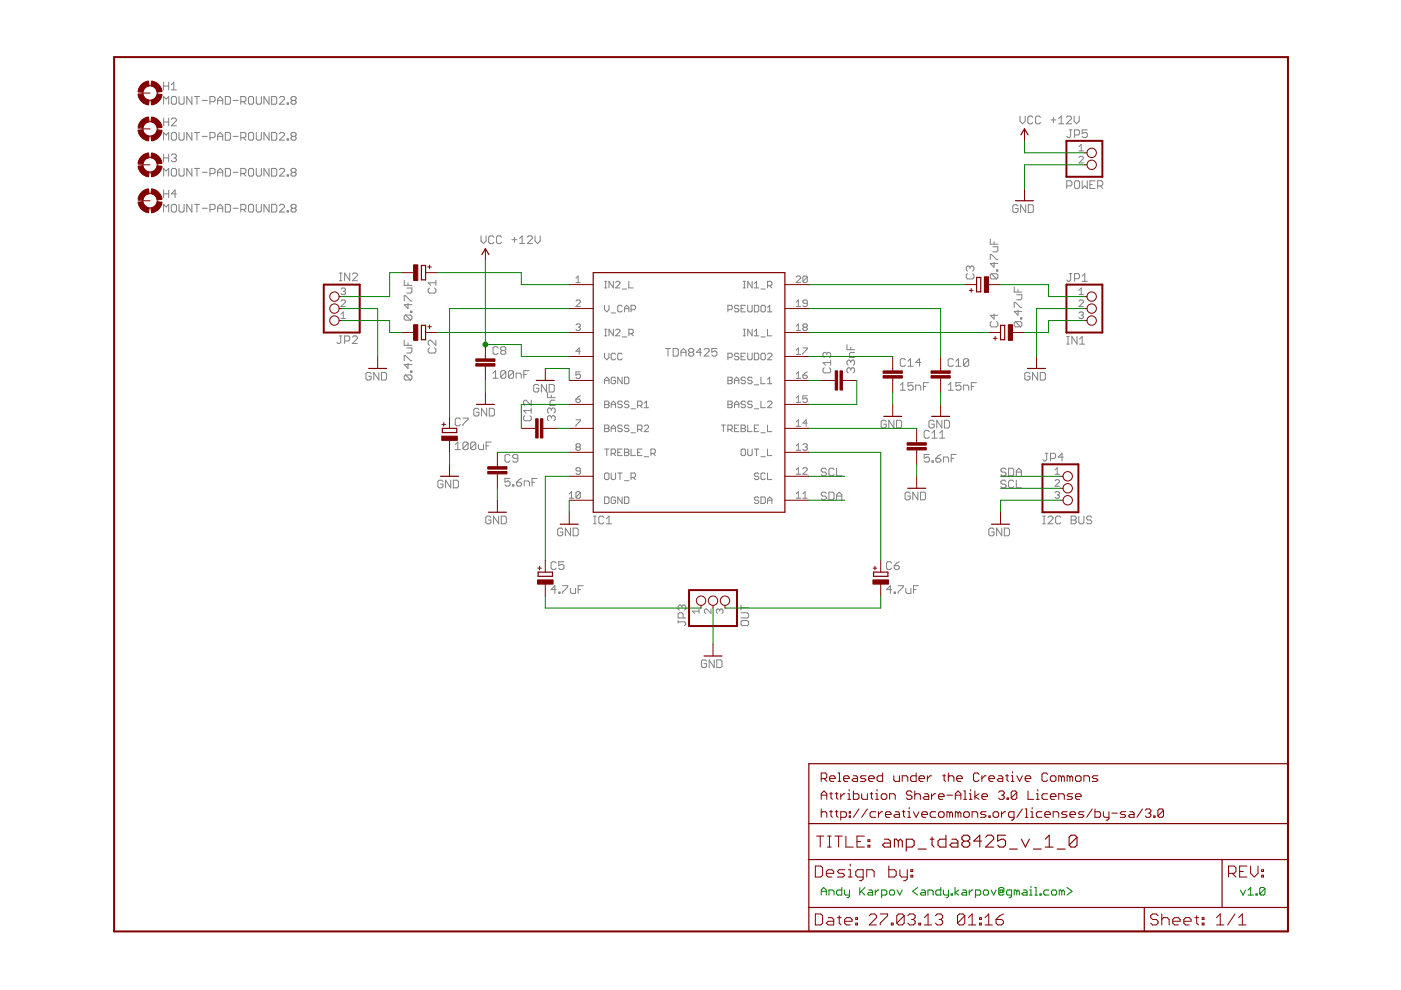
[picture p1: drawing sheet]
<svg xmlns="http://www.w3.org/2000/svg" width="297mm" height="210mm" viewBox="0 0 297 210" stroke-linecap="round" stroke-linejoin="round" font-family="sans-serif">
<g fill="none" stroke="#808080" stroke-width=".21">
<path d="M34.7 17.4v1.6M34.7 18.2h1.1M35.8 17.4v1.6M36.3 18l.6-.6v1.6M36.3 19h1.1M34.7 22.1v-1.6l.5 .5 .6-.5v1.6M34.7 25v1.7M34.7 29.7v-1.6l.5 .5 .6-.5v1.6M34.7 32.7v1.6M34.7 37.3v-1.6l.5 .6 .6-.6v1.6M34.7 25.9h1.1M34.7 33.5h1.1"/>
<path d="M35.8 25v1.7M35.8 32.7v1.6M36.3 36l.3-.3h.5l.3 .3v1.1l-.3 .2h-.5l-.3-.2zM36.3 25.3l.3-.3h.5l.3 .3v.3l-1.1 1.1h1.1M36.3 32.9l.3-.2h.5l.3 .2v.3l-.3 .3M36.6 20.5h.5l.3 .2v1.1l-.3 .3h-.5l-.3-.3v-1.1zM36.6 28.1h.5l.3 .3v1l-.3 .3h-.5l-.3-.3v-1zM36.9 33.5h.2M37.1 33.5l.3 .3v.2l-.3 .3h-.5l-.3-.3M38 20.5v1.3l.2 .3h.6l.2-.3v-1.3M38 28.1v1.3l.2 .3h.6l.2-.3v-1.3M38 35.7v1.4l.2 .2h.6l.2-.2v-1.4"/>
<path d="M40.7 20.5v1.6l-1.1-1.6v1.6M40.7 28.1v1.6l-1.1-1.6v1.6M40.7 35.7v1.6l-1.1-1.6v1.6M41.2 20.5h1.1M41.2 28.1h1.1M41.2 35.7h1.1M41.8 20.5v1.6M41.8 28.1v1.6M41.8 35.7v1.6M42.9 21.3h1M42.9 28.9h1M42.9 36.5h1"/>
<path d="M44.5 21.6h.8l.3-.3v-.6l-.3-.2h-.8v1.6M44.5 29.2h.8l.3-.3v-.5l-.3-.3h-.8v1.6M44.5 36.8h.8l.3-.3v-.5l-.3-.3h-.8v1.6M46.1 21.3h1.1M46.1 22.1v-1.1l.6-.5 .5 .5v1.1M46.1 29.7v-1.1l.6-.5 .5 .5v1.1M46.1 37.3v-1l.6-.6 .5 .6v1M46.1 28.9h1.1M46.1 36.5h1.1M47.8 20.5h.8l.3 .2v1.1l-.3 .3h-.8zM47.8 28.1h.8l.3 .3v1l-.3 .3h-.8zM47.8 35.7h.8l.3 .3v1.1l-.3 .2h-.8z"/>
<path d="M49.4 21.3h1.1M49.4 28.9h1.1M49.4 36.5h1.1M51.1 21.6h.8l.2-.3v-.6l-.2-.2h-.8v1.6M51.1 36.8h.8l.2-.3v-.5l-.2-.3h-.8v1.6M51.1 29.2h.8l.2-.3v-.5l-.2-.3h-.8v1.6M51.6 21.6l.5 .5M51.6 29.2l.5 .5M51.6 36.8l.5 .5M52.7 20.7l.3-.2h.5l.3 .2v1.1l-.3 .3h-.5l-.3-.3zM52.7 36l.3-.3h.5l.3 .3v1.1l-.3 .2h-.5l-.3-.2zM53 28.1h.5l.3 .3v1l-.3 .3h-.5l-.3-.3v-1z"/>
<path d="M54.3 20.5v1.3l.3 .3h.5l.3-.3v-1.3M54.3 28.1v1.3l.3 .3h.5l.3-.3v-1.3M54.3 35.7v1.4l.3 .2h.5l.3-.2v-1.4M57 20.5v1.6l-1-1.6v1.6M57 28.1v1.6l-1-1.6v1.6M57 35.7v1.6l-1-1.6v1.6M57.6 20.5h.8l.3 .2v1.1l-.3 .3h-.8zM57.6 28.1h.8l.3 .3v1l-.3 .3h-.8zM57.6 35.7h.8l.3 .3v1.1l-.3 .2h-.8zM59.2 20.7l.3-.2h.5l.3 .2v.3l-1.1 1.1h1.1M59.2 28.4l.3-.3h.5l.3 .3v.2l-1.1 1.1h1.1M59.2 36l.3-.3h.5l.3 .3v.3l-1.1 1h1.1"/>
<path d="M60.9 21.8h.3v.3h-.3zM60.9 29.4h.3v.3h-.3zM60.9 37.1h.3v.2h-.3zM62 21.3l-.3-.3v-.3l.3-.2h.5l.3 .2v.3l-.3 .3M62 21.3l-.3 .3v.2l.3 .3h.5l.3-.3v-.2l-.3-.3M62 21.3h.5M62 28.9l-.3-.3v-.2l.3-.3h.5l.3 .3v.2l-.3 .3M62 28.9l-.3 .3v.2l.3 .3h.5l.3-.3v-.2l-.3-.3M62 36.5l-.3-.2v-.3l.3-.3h.5l.3 .3v.3l-.3 .2M62 36.5l-.3 .3v.3l.3 .2h.5l.3-.2v-.3l-.3-.3M62 28.9h.5M62 36.5h.5"/>
<path d="M216.3 24.6v1.1l.5 .5 .6-.5v-1.1M219 24.9l-.3-.3h-.5l-.3 .3v1.1l.3 .2h.5l.3-.2M220.6 24.9l-.3-.3h-.5l-.3 .3v1.1l.3 .2h.5l.3-.2M222.8 25.4h1.1M223.4 24.9v1.1M224.5 26.2h1M224.5 25.2l.5-.6v1.6M226.1 24.9l.3-.3h.5l.3 .3v.3l-1.1 1h1.1M226.2 39.4h.8l.3-.3v-.5l-.3-.3h-.8v1.7M226.7 27.5h.6M227 27.5v1.4l-.3 .3h-.3l-.2-.3M227.7 24.6v1.1l.6 .5 .5-.5v-1.1"/>
<path d="M227.8 28.6h.8l.3-.3v-.5l-.3-.3h-.8v1.7M228.1 38.3h.5l.3 .3v1.1l-.3 .3h-.5l-.3-.3v-1.1zM228.8 33.4l.2-.3h.5l.2 .3v.2l-.9 .9h.9M228.8 31.1l.4-.5v1.4M228.8 32h.9M229.4 38.3v1.7l.6-.6 .5 .6v-1.7M230.5 27.5h-1.1v.8l.6-.2h.3l.2 .2v.6l-.2 .3h-.6l-.3-.3M231.1 39.1h.5M232.2 38.3h-1.1v1.7h1.1M232.7 39.4h.8l.3-.3v-.5l-.3-.3h-.8v1.7M233.3 39.4l.5 .6M34.7 40.3v1.6"/>
<path d="M34.7 45v-1.7l.5 .6 .6-.6v1.7M34.7 41.1h1.1M35.8 40.3v1.6M36.6 43.3h.5l.3 .3v1.1l-.3 .3h-.5l-.3-.3v-1.1zM37.4 41.1h-1.1l.8-.8v1.6M38 43.3v1.4l.2 .3h.6l.2-.3v-1.4M40.7 43.3v1.7l-1.1-1.7v1.7M41.2 43.3h1.1M41.8 43.3v1.7M42.9 44.2h1M44.5 44.4h.8l.3-.2v-.6l-.3-.3h-.8v1.7M46.1 45v-1.1l.6-.6 .5 .6v1.1"/>
<path d="M46.1 44.2h1.1M47.8 43.3h.8l.3 .3v1.1l-.3 .3h-.8zM49.4 44.2h1.1M51.1 44.4h.8l.2-.2v-.6l-.2-.3h-.8v1.7M51.6 44.4l.5 .6M53 43.3h.5l.3 .3v1.1l-.3 .3h-.5l-.3-.3v-1.1zM54.3 43.3v1.4l.3 .3h.5l.3-.3v-1.4M57 43.3v1.7l-1-1.7v1.7M57.6 43.3h.8l.3 .3v1.1l-.3 .3h-.8zM59.2 43.6l.3-.3h.5l.3 .3v.3l-1.1 1.1h1.1M60.9 44.7h.3v.3h-.3zM62 44.2l-.3-.3v-.3l.3-.3h.5l.3 .3v.3l-.3 .3"/>
<path d="M62 44.2l-.3 .2v.3l.3 .3h.5l.3-.3v-.3l-.3-.2M62 44.2h.5M72 59.5h.5M72 57.9h.5M72.2 57.9v1.6M74.1 57.9v1.6l-1-1.6v1.6M74.7 58.2l.3-.3h.5l.3 .3v.2l-1.1 1.1h1.1M85.7 59.4v1.1h1.6M86.5 60v.5M92.4 60h-1.6l.5 .5M92.4 59.4v1.1M102 50v1.1l.5 .5 .6-.5v-1.1"/>
<path d="M104.7 50.3l-.3-.3h-.5l-.3 .3v1.1l.3 .2h.5l.3-.2M106.3 50.3l-.2-.3h-.6l-.2 .3v1.1l.2 .2h.6l.2-.2M108.5 50.8h1.1M109.1 50.3v1.1M110.2 51.6h1.1M110.2 50.5l.5-.5v1.6M111.8 50.3l.3-.3h.5l.3 .3v.2l-1.1 1.1h1.1M113.4 50v1.1l.6 .5 .5-.5v-1.1M122.1 59l.5-.5v1.4M122.1 59.9h.9M128.2 59.6h.5M128.4 59.6v1.4"/>
<path d="M130 59.6v1.4l-.9-1.4v1.4M130.5 59.9l.2-.3h.5l.2 .3v.2l-.9 .9h.9M133.3 59.6v1.4h1M157.6 59.6h.5M157.8 59.6v1.4M159.5 59.6v1.4l-1-1.4v1.4M168.8 58.8l.2-.3h.5l.3 .3v.2l-1 .9h1M171.2 58.8v.9l-.3 .2h-.4l-.3-.2M171.2 58.8l-.3-.3h-.4l-.3 .3v.9M171.2 58.8l-1 .9M205.1 58l-.2 .3v.6l.2 .2h1.1l.3-.2v-.6l-.3-.3M205.7 56.7l.3-.3h.2l.3 .3v.5l-.3 .3"/>
<path d="M205.7 56.7l-.3-.3h-.3l-.2 .3v.5l.2 .3M205.7 56.7v.3M210 50.7v1.1h1.6M210 55v-1h.2l1.1 1h.3M210.2 58l-.2 .3v.6l.2 .2h1.1M210.2 58h1.1l.3 .3v.6l-.3 .2M210.2 58l1.1 1.1M210.5 52.3h1.1v.8l-.3 .3h-.8M210.8 55.6v1.1l-.8-.8h1.6M210.8 51.2v.6M211.3 57.2h.3v.3h-.3zM215.8 43.7l-.2-.3h-.6l-.3 .3v1.1l.3 .2h.6l.2-.2v-.6h-.5"/>
<path d="M217.5 43.4v1.6l-1.1-1.6v1.6M218 43.4h.8l.3 .3v1.1l-.3 .2h-.8zM226.7 58h.6M227 58v1.4l-.3 .2h-.3l-.2-.2M227.8 59.1h.8l.3-.3v-.5l-.3-.3h-.8v1.6M229.4 59.6h1.1M229.4 58.5l.6-.5v1.6M72 71.2h.5M72.2 71.2v1.4l-.2 .2h-.3l-.3-.2M72.3 61.3l.2-.2h.5l.2 .2-.2 .5M72.3 63.8l.2-.2h.5l.2 .2v.3l-.9 .9h.9M72.3 67.5h.9"/>
<path d="M72.3 66.6l.5-.5v1.4M72.8 61.8h.2M73 61.8l.2 .2-.2 .5h-.5l-.2-.3M73.1 72.3h.8l.2-.3v-.5l-.2-.3h-.8v1.6M74.7 71.5l.3-.3h.5l.3 .3v.3l-1.1 1h1.1M78.7 79.2l-.3-.2h-.5l-.3 .2v1.1l.3 .3h.5l.3-.3v-.5h-.6M80.3 79v1.6l-1.1-1.6v1.6M80.9 79h.8l.3 .2v1.1l-.3 .3h-.8zM85.7 63.8v-1.1h.3l1.1 1.1h.2M85.7 72.1v1.1h1.6M85.7 76.5v-1.1h.3l1.1 1.1h.2M86 66.8l-.3 .3v.5l.3 .3h1.1"/>
<path d="M86 79.5l-.3 .3v.5l.3 .3h1.1M86 66.8h1.1l.2 .3v.5l-.2 .3M86 79.5h1.1l.2 .3v.5l-.2 .3M86 66.8l1.1 1.1M86 79.5l1.1 1.1M86.3 61.1h1v.8l-.2 .2h-.8M86.3 73.8h1v.8l-.2 .2h-.8M86.5 64.3v1.1l-.8-.8h1.6M86.5 72.7v.5M86.5 77v1.1l-.8-.8h1.6M87.1 66h.2v.3h-.2zM87.1 78.7h.2v.2h-.2z"/>
<path d="M91.1 61.1l-.3 .2v.6l.3 .2h1l.3-.2v-.6l-.3-.2M91.1 73.8l-.3 .2v.6l.3 .2h1l.3-.2v-.6l-.3-.2M92.4 72.1v1.1l-1.1-1.1h-.2l-.3 .3v.5l.3 .3M104.5 79.1l.6-.5v1.6M105.6 73.8l-.3-.3h-.5l-.3 .3v1.1l.3 .2h.5l.3-.2M106.4 74.3l-.2-.3v-.2l.2-.3h.6l.3 .3v.2l-.3 .3M106.4 74.3l-.2 .3v.3l.2 .2h.6l.3-.2v-.3l-.3-.3M106.4 74.3h.6M107.3 78.8v1.1l-.3 .3h-.6l-.2-.3M107.3 78.8l-.3-.2h-.6l-.2 .2v1.1M107.3 78.8l-1.1 1.1M108.9 78.8v1.1l-.3 .3h-.5l-.3-.3"/>
<path d="M108.9 78.8l-.3-.2h-.5l-.3 .2v1.1M108.9 78.8l-1.1 1.1M111.1 79.4h.5M112.2 78.6h-1.1v1.6M122.1 63.8l.2-.2h.5l.2 .2v.3l-.9 .9h.9M122.1 68.9l.2-.2h.5l.2 .2-.2 .5M122.6 69.4h.2M122.8 69.4l.2 .2-.2 .5h-.5l-.2-.3M123 78.8h-.9v.7l.7-.2 .2 .2v.5l-.2 .2h-.5l-.2-.2M123 74.5h-.9l.7-.7v1.4M128.2 64.7v1l.5 .4 .4-.4v-1M128.2 74.9v.9l.5 .5 .4-.5v-.9"/>
<path d="M128.2 61h.5M128.2 71.2h.5M128.2 69.8h.5M128.4 69.8v1.4M129.6 66.4h.9M130 69.8v1.4l-.9-1.4v1.4M130.5 70l.2-.2h.5l.2 .2v.3l-.9 .9h.9M130.5 75.1l-.2-.2h-.5l-.2 .2v1l.2 .2h.5l.2-.2M131.9 65l-.2-.3h-.5l-.2 .3v.9l.2 .2h.5l.2-.2M131.9 75.1l-.2-.2h-.5l-.2 .2v1l.2 .2h.5l.2-.2M131.9 80v1.4l-.9-1.4v1.4M131.9 61.3h1"/>
<path d="M131.9 71.4h1M132.4 66.1v-.9l.5-.5 .4 .5v.9M132.4 80h.7l.2 .2v.9l-.2 .3h-.7zM132.4 65.4h.9M133.3 70.7h.7l.3-.2v-.5l-.3-.2h-.7v1.4M133.8 65.7h.7l.2-.3v-.4l-.2-.3h-.7v1.4M133.8 70.7l.5 .5M141.1 73.9h1.1M141.6 73.9v1.6M142.7 73.9h.9l.2 .2v1.1l-.2 .3h-.9zM144.4 75.5v-1.1l.5-.5 .6 .5v1.1M144.4 74.7h1.1"/>
<path d="M146.3 74.7l-.3-.3v-.3l.3-.2h.5l.3 .2v.3l-.3 .3M146.3 74.7l-.3 .3v.2l.3 .3h.5l.3-.3v-.2l-.3-.3M146.3 74.7h.5M148.7 74.7h-1.1l.9-.8v1.6M149.3 74.1l.2-.2h.6l.3 .2v.3l-1.1 1.1h1.1M152 73.9h-1.1v.8l.5-.3h.3l.3 .3v.5l-.3 .3h-.5l-.3-.3M154.3 75.8h.7l.3-.2v-.5l-.3-.2h-.7v1.4M154.3 65.7h.7l.3-.3v-.4l-.3-.3h-.7v1.4M154.3 80h.7l.3 .2-.3 .5 .3 .4-.3 .3h-.7zM156.7 65l-.3-.3h-.4l-.3 .5 .3 .2h.4l.3 .5-.3 .2h-.4l-.3-.2M156.7 75.1l-.3-.2h-.4l-.3 .5 .3 .2h.4l.3 .5-.3 .2h-.4l-.3-.2M157.1 65.4h.5"/>
<path d="M157.1 75.6h.5M157.6 61h.5M157.6 71.2h.5M157.6 69.8h.5M157.8 69.8v1.4M158.1 64.7h-1v1.4h1M158.1 74.9h-1v1.4h1M158.5 64.7v1.2l.3 .2h.4l.3-.2v-1.2M158.5 74.9v1.2l.3 .2h.4l.3-.2v-1.2M159.5 69.8v1.4l-1-1.4v1.4M159.9 61h1M159.9 64.7h.7l.3 .3v.9l-.3 .2h-.7z"/>
<path d="M159.9 71.2h1M159.9 74.9h.7l.3 .2v1l-.3 .2h-.7zM159.9 60.1l.5-.5v1.4M159.9 70.3l.5-.5v1.4M161.3 61.3h1M161.3 71.4h1M161.3 80v1.4h1M161.6 64.7h.4l.3 .3v.9l-.3 .2h-.4l-.3-.2v-.9zM161.6 74.9h.4l.3 .2v1l-.3 .2h-.4l-.3-.2v-1zM162.7 60.6h.7l.3-.3v-.4l-.3-.3h-.7v1.4M162.7 66.1h1M162.7 69.8v1.4h1"/>
<path d="M162.7 75.1l.3-.2h.4l.3 .2v.3l-1 .9h1M162.7 65.2l.5-.5v1.4M163.2 60.6l.5 .4M168.8 65h1M168.8 70.1h1M168.8 64.1l.5-.5v1.4M168.8 69.2l.5-.5v1.4M168.8 74.2l.5-.4v1.4M168.8 79.3l.5-.5v1.4M168.8 75.2h1M170.2 73.8h1v.2l-1 .9v.3M170.2 79.5h.7l.3 .5-.3 .2h-.4l-.3-.2z"/>
<path d="M170.5 69.4l-.3-.2 .3-.5h.4l.3 .2-.3 .5M170.5 69.4h.4M170.5 69.4l-.3 .2 .3 .5h.4l.3-.3-.3-.4M171.2 64.3h-.7l-.3-.2 .3-.5h.4l.3 .2v1l-.3 .2h-.4l-.3-.2M171.2 78.8l-1 .7M174.8 78l-.3 .3v.5l.3 .3h1.1l.2-.3v-.5l-.2-.3M175.3 75l-.3-.3h-.2l-.3 .3v.5l.3 .3M175.3 75l.3-.3h.3l.2 .3v.5l-.2 .3M175.3 75v.2M176.1 76.3v1.1M176.1 76.9h-1.6l.5 .5M179.6 73.1v1h1.6"/>
<path d="M180.4 78.3l-.3-.3h-.3l-.2 .3v.5l.2 .3M180.4 76.6l-.3-.3h-.3l-.2 .3v.6l.2 .2M180.4 78.3l.3-.3h.2l.3 .3v.5l-.3 .3M180.4 73.6v.5M180.4 76.6v.3M180.4 78.3v.2M180.4 76.6l.3-.3h.2l.3 .3v.6l-.3 .2M181.2 74.7h-.8l-.3 .3v.8h1.1M192 76.3l-.3-.2h-.6l-.2 .2v1.1l.2 .3h.6l.3-.3M192.5 77.7h1.1M192.5 76.6l.5-.5v1.6M195.2 76.9h-1.1l.9-.8v1.6"/>
<path d="M202.1 76.3l-.3-.2h-.5l-.3 .2v1.1l.3 .3h.5l.3-.3M202.7 77.7h1.1M202.7 76.6l.5-.5v1.6M205.4 76.3l-.3-.2h-.5l-.3 .2v1.1M205.4 76.3v1.1l-.3 .3h-.5l-.3-.3M205.4 76.3l-1.1 1.1M210.2 68.2l-.2 .3v.5l.2 .3h1.1l.3-.3v-.5l-.3-.3M210.8 66.6v1l-.8-.8h1.6M215 60.8v1.1h1.6M215 65.2v-1.1h.3l1.1 1.1h.2M215.3 68.2l-.3 .3v.5l.3 .3h1.1M215.3 68.2h1.1l.2 .3v.5l-.2 .3"/>
<path d="M215.3 68.2l1.1 1.1M215.6 62.5h1v.8l-.2 .3h-.8M215.8 65.7v1.1l-.8-.8h1.6M215.8 61.4v.5M216.4 67.4h.2v.2h-.2zM218.4 79.2l-.3-.2h-.5l-.3 .2v1.1l.3 .3h.5l.3-.3v-.5h-.6M220 79v1.6l-1.1-1.6v1.6M220.6 79h.8l.2 .2v1.1l-.2 .3h-.8zM226.2 73h.5M226.2 71.4h.5M226.4 71.4v1.6M228.3 71.4v1.6l-1-1.6v1.6"/>
<path d="M228.8 66.4l.2-.3h.5l.2 .3-.2 .4M228.8 63.8l.2-.2h.5l.2 .2v.3l-.9 .9h.9M228.8 61.5l.4-.4v1.4M228.8 62.5h.9M228.9 73h1.1M228.9 71.9l.5-.5v1.6M229.2 66.8h.3M229.5 66.8l.2 .3-.2 .4h-.5l-.2-.2M96.5 94.3l.6-.6v1.6M96.5 95.3h1.1M97.6 88.9l-.3-.3h-.5l-.3 .3v1.1l.3 .3h.5l.3-.3M98.1 88.6h1.2v.3l-1.2 1.1v.3"/>
<path d="M99.3 94v1.1l-.3 .2h-.6l-.3-.2M99.3 94l-.3-.3h-.6l-.3 .3v1.1M99.3 94l-1.2 1.1M100.9 94v1.1l-.3 .2h-.5l-.3-.2M100.9 94l-.3-.3h-.5l-.3 .3v1.1M100.9 94l-1.1 1.1M101.4 94.3v.8l.3 .2h.8v-1M101.5 86.8l-.2-.2h-.6l-.2 .2v1.1l.2 .3h.6l.2-.3v-.5h-.5M103.1 94.5h.5M103.2 86.6v1.6l-1.1-1.6v1.6M103.7 86.6h.8l.3 .2v1.1l-.3 .3h-.8zM104.2 93.7h-1.1v1.6"/>
<path d="M104.5 80.2h1.1M108.1 96.6l-.2-.2h-.6l-.2 .2v1.1l.2 .3h.6l.2-.3M109.4 80.2v-1.1h.9l.2 .3v.8M109.8 97.2h-.8l-.3-.3v-.3l.3-.2h.5l.3 .2v1.1l-.3 .3h-.5l-.3-.3M111.3 88.1l-.3 .3v.6l.3 .2h1.1l.2-.2v-.6l-.2-.3M112.6 84.9v1.1l-1.1-1.1h-.2l-.3 .2v.6l.3 .3M112.6 87h-1.6l.5 .6M112.6 86.5v1.1M114.2 81.8l-.2-.3h-.6l-.2 .3v1.1l.2 .2h.6l.2-.2v-.6h-.5M115.9 81.5v1.6l-1.1-1.6v1.6M116.1 83.2v1.1h1.6M116.4 81.5h.8l.3 .3v1.1l-.3 .2h-.8z"/>
<path d="M116.9 88.4l-.3-.3h-.2l-.3 .3v.6l.3 .2M116.9 86.8l-.3-.3h-.2l-.3 .3v.5l.3 .3M116.9 88.4l.3-.3h.2l.3 .3v.6l-.3 .2M116.9 83.8v.5M116.9 86.8v.2M116.9 88.4v.3M116.9 86.8l.3-.3h.2l.3 .3v.5l-.3 .3M117.7 84.9h-.8l-.3 .2v.9h1.1M122.1 84.6h.7l.2 .5-.2 .2h-.5l-.2-.2zM122.1 89h.9v.2l-.9 1v.2M122.3 94.8l-.2-.2 .2-.5h.5l.2 .2-.2 .5M122.3 94.8l-.2 .2 .2 .5h.5l.2-.3-.2-.4"/>
<path d="M122.3 94.8h.5M123 99.9h-.7l-.2-.3 .2-.4h.5l.2 .2v.9l-.2 .3h-.5l-.2-.3M123 83.9l-.9 .7M128.2 81.4v-1l.5-.4 .4 .4v1M128.2 85h.7l.2 .3-.2 .4 .2 .5-.2 .2h-.7zM128.2 90.1h.7l.2 .3-.2 .4 .2 .5-.2 .2h-.7zM128.2 80.7h.9M128.2 85.7h.7M128.2 90.8h.7M128.2 95.2h.9M128.7 95.2v1.4M129.6 86.4v-.9l.4-.5 .5 .5v.9"/>
<path d="M129.6 91.5v-.9l.4-.5 .5 .5v.9M129.6 96.1h.7l.2-.2v-.5l-.2-.2h-.7v1.4M129.6 85.7h.9M129.6 90.8h.9M130 96.1l.5 .5M130.5 80.2l-.2-.2h-.5l-.2 .2v.9l.2 .3h.5l.2-.3v-.4h-.5M131 95.9h.4M131.9 85.3l-.2-.3h-.5l-.2 .5 .2 .2h.5l.2 .5-.2 .2h-.5l-.2-.2M131.9 90.4l-.2-.3h-.5l-.2 .5 .2 .2h.5l.2 .5-.2 .2h-.5l-.2-.2M131.9 95.2h-.9v1.4h.9M132.4 95.2h.7l.2 .2-.2 .5 .2 .5-.2 .2h-.7zM132.4 95.9h.7"/>
<path d="M133.3 85.3l-.2-.3h-.5l-.2 .5 .2 .2h.5l.2 .5-.2 .2h-.5l-.2-.2M133.3 90.4l-.2-.3h-.5l-.2 .5 .2 .2h.5l.2 .5-.2 .2h-.5l-.2-.2M133.8 95.2v1.4h.9M133.8 86.7h.9M133.8 91.8h.9M135.2 86h.7l.2-.3v-.4l-.2-.3h-.7v1.4M135.2 91.1h.7l.2-.3v-.4l-.2-.3h-.7v1.4M135.2 95.9h.5M135.7 86l.4 .4M135.7 91.1l.4 .4M136.1 95.2h-.9v1.4h.9M136.6 86.4h.9"/>
<path d="M136.6 85.5l.5-.5v1.4M136.6 90.4l.2-.3h.5l.2 .3v.2l-.9 .9h.9M136.6 96.8h.9M138 96.1h.7l.2-.2v-.5l-.2-.2h-.7v1.4M138.5 96.1l.4 .5M152.9 90.1h.9M153.4 90.1v1.4M154.3 80.7h.7M154.3 85h.7l.3 .3-.3 .4 .3 .5-.3 .2h-.7zM154.3 85.7h.7M154.3 91.1h.7l.3-.3v-.4l-.3-.3h-.7v1.4M154.8 91.1l.5 .4"/>
<path d="M155.7 80.7h1M155.7 85.7h1M155.7 90.8h.5M155.7 81.4v-1l.5-.4 .5 .4v1M155.7 86.4v-.9l.5-.5 .5 .5v.9M156.7 90.1h-1v1.4h1M157.1 90.1h.7l.3 .3-.3 .4 .3 .5-.3 .2h-.7zM157.1 90.8h.7M157.4 95.2h.4l.3 .2v1l-.3 .2h-.4l-.3-.2v-1zM158.1 85.3l-.3-.3h-.4l-.3 .3 .3 .4h.4l.3 .3-.3 .4h-.4l-.3-.2M158.1 80.2l-.3-.2h-.4l-.3 .2 .3 .5h.4l.3 .2-.3 .5h-.4l-.3-.3M158.5 90.1v1.4h1"/>
<path d="M158.5 95.2v1.2l.3 .2h.4l.3-.2v-1.2M159.5 80.2l-.3-.2h-.4l-.3 .2 .3 .5h.4l.3 .2-.3 .5h-.4l-.3-.3M159.5 85.3l-.3-.3h-.4l-.3 .3 .3 .4h.4l.3 .3-.3 .4h-.4l-.3-.2M159.9 86.7h1M159.9 90.8h.5M159.9 95.2h1M159.9 81.6h1M160.4 95.2v1.4M160.9 90.1h-1v1.4h1M161.3 85v1.4h1M161.3 91.8h1M161.3 96.8h1"/>
<path d="M162.7 81.4h1M162.7 85.3l.3-.3h.4l.3 .3v.2l-1 .9h1M162.7 90.1v1.4h1M162.7 95.2v1.4h1M162.7 80.4l.5-.4v1.4M168.8 80.2h1M168.8 85.3h1M168.8 95.5h1M168.8 84.4l.5-.5v1.4M168.8 89.5l.5-.5v1.4M168.8 94.6l.5-.5v1.4M168.8 99.6l.5-.4v1.4"/>
<path d="M168.8 90.4h1M170.2 94.3l.3-.2h.4l.3 .2-.3 .5M170.2 99.4l.3-.2h.4l.3 .2v.2l-1 1h1M170.7 94.8h.2M170.9 94.8l.3 .2-.3 .5h-.4l-.3-.3M171.2 83.9h-1v.7l.7-.2 .3 .2v.5l-.3 .2h-.4l-.3-.2M171.2 89.7h-1l.7-.7v1.4M175.2 99.5l-.3-.2h-.5l-.3 .2v.3l.3 .3h.5l.3 .3v.2l-.3 .3h-.5l-.3-.3M176.8 99.5l-.2-.2h-.6l-.3 .2v1.1l.3 .3h.6l.2-.3M177.4 99.3v1.6h1.1M187.9 89.4l-.3-.3h-.5l-.3 .3v1.1l.3 .2h.5l.3-.2v-.6h-.6M189.5 89.1v1.6l-1.1-1.6v1.6"/>
<path d="M190.1 89.1h.8l.3 .3v1.1l-.3 .2h-.8zM190.9 82.7h1.1M190.9 81.7l.5-.6v1.6M193.6 81.1h-1.1v.8l.5-.2h.3l.3 .2v.6l-.3 .2h-.5l-.3-.2M194.1 82.7v-1h.9l.2 .2v.8M195.8 81.9h.5M196.9 81.1h-1.1v1.6M197 96.4h-1.1v.8l.6-.3h.3l.2 .3v.5l-.2 .3h-.6l-.3-.3M197 91.5l-.2-.2h-.6l-.3 .2v1.1l.3 .3h.6l.2-.3M197.6 97.7h.3v.3h-.3zM197.6 92.9h1.1M197.6 91.8l.5-.5v1.6"/>
<path d="M198.1 89.4l-.3-.3h-.6l-.2 .3v1.1l.2 .2h.6l.3-.2v-.6h-.6M198.4 97.2h.8l.3 .3v.2l-.3 .3h-.5l-.3-.3zM199.2 91.8l.6-.5v1.6M199.2 92.9h1.1M199.5 96.4l-.6 .2-.5 .6M199.7 89.1v1.6l-1.1-1.6v1.6M200 98v-1.1h.9l.2 .3v.8M200.2 89.1h.9l.2 .3v1.1l-.2 .2h-.9zM201 81.7l.6-.6v1.6M201 82.7h1.1M201.7 97.2h.5M202.8 96.4h-1.1v1.6"/>
<path d="M203.8 81.1h-1.1v.8l.5-.2h.3l.3 .2v.6l-.3 .2h-.6l-.2-.2M204.3 82.7v-1h.8l.3 .2v.8M205.9 81.9h.6M207 81.1h-1.1v1.6M213.3 99.5l-.3-.2h-.5l-.3 .2v.3l.3 .3h.5l.3 .3v.2l-.3 .3h-.5l-.3-.3M213.8 99.3h.9l.2 .2v1.1l-.2 .3h-.9zM221.6 96.1h.6M221.9 96.1v1.4l-.3 .2h-.2l-.3-.2M222.7 97.2h.8l.3-.3v-.5l-.3-.3h-.8v1.6M223.7 99.6l.5-.4v1.4M225.4 96.9h-1l.8-.8v1.6M93.9 102.1l-.2-.3h-.6l-.3 .3v1.1l.3 .2h.6l.2-.2v-.6h-.5"/>
<path d="M95.6 101.8v1.6l-1.1-1.6v1.6M96.1 101.8h.8l.3 .3v1.1l-.3 .2h-.8zM104.1 109.7l-.3-.3h-.5l-.3 .3v1.1l.3 .3h.5l.3-.3v-.5h-.6M105.7 109.4v1.7l-1.1-1.7v1.7M106.3 109.4h.8l.3 .3v1.1l-.3 .3h-.8zM108.1 101.4h-1v.9l.5-.3h.3l.2 .3v.5l-.2 .3h-.6l-.2-.3M108.7 102.8h.3v.3h-.3zM109.5 102.3h.8l.3 .2v.3l-.3 .3h-.5l-.3-.3zM110.6 101.4l-1.1 .9M111.1 103.1v-1.1h.9l.2 .3v.8M112.8 102.3h.5M113.9 101.4h-1.1v1.7"/>
<path d="M117.9 119.4l-.3-.3h-.5l-.3 .3v1.1l.3 .2h.5l.3-.2M119.3 112.2l-.3-.2h-.5l-.3 .2v1.1l.3 .3h.5l.3-.3v-.5h-.5M119.6 119.1h-1.1v.8l.5-.2h.3l.3 .2v.6l-.3 .2h-.6l-.2-.2M120.7 104.7l.5-.5v1.4M120.7 105.6h.9M121 112v1.6l-1.1-1.6v1.6M121.5 112h.8l.3 .2v1.1l-.3 .3h-.8zM123 104.5v.9l-.2 .2h-.5l-.2-.2M123 104.5l-.2-.3h-.5l-.2 .3v.9M123 104.5l-.9 .9M125.9 111.1h.5M125.9 109.4h.5"/>
<path d="M126.1 109.4v1.7M128 109.7l-.2-.3h-.6l-.2 .3v1.1l.2 .3h.6l.2-.3M128.2 100.5l.2-.2h.5l.2 .2v1l-.2 .2h-.5l-.2-.2zM128.2 105.4h.7l.2 .2v.9l-.2 .3h-.7zM128.6 111.1h1.1M128.6 110l.5-.6v1.7M129.6 100.3v1.2l.2 .2h.5l.2-.2v-1.2M130.5 105.6l-.2-.2h-.5l-.2 .2v.9l.2 .3h.5l.2-.3v-.4h-.5M131 100.3h.9M131.4 100.3v1.4M131.9 105.4v1.4l-.9-1.4v1.4M132.4 105.4h.7l.2 .2v.9l-.2 .3h-.7z"/>
<path d="M132.4 101.9h.9M133.8 101.2h.7l.2-.2v-.5l-.2-.2h-.7v1.4M134.3 101.2l.4 .5M160.9 105.6l-.3-.2h-.4l-.3 .2 .3 .5h.4l.3 .2-.3 .5h-.4l-.3-.3M160.9 100.5l-.3-.2h-.4l-.3 .2 .3 .5h.4l.3 .2-.3 .5h-.4l-.3-.2M161.3 105.4h.7l.3 .2v.9l-.3 .3h-.7zM162.3 100.5l-.3-.2h-.4l-.3 .2v1l.3 .2h.4l.3-.2M162.7 100.3v1.4h1M162.7 106.1h1M162.7 106.8v-1l.5-.4 .5 .4v1M168.8 100.6h1M168.8 105.6h1"/>
<path d="M168.8 104.7l.5-.5v1.4M170.2 105.6h1M170.2 104.7l.5-.5v1.4M175.2 104.6l-.3-.2h-.5l-.3 .2v.3l.3 .3h.5l.3 .3v.2l-.3 .3h-.5l-.3-.3M175.7 104.4h.9l.2 .2v1.1l-.2 .3h-.9zM177.4 105.2h1.1M177.4 106v-1.1l.5-.5 .6 .5v1.1M189 119.4l-.2-.3h-.6l-.2 .3v1.1l.2 .2h.6l.2-.2M189.6 119.9h.8l.3 .3v.3l-.3 .2h-.5l-.3-.2zM190.7 119.1l-1.1 .8M193 104.6l-.3-.2h-.5l-.3 .2v1.1l.3 .3h.5l.3-.3v-.5h-.6M194.6 104.4v1.6l-1.1-1.6v1.6"/>
<path d="M195.2 104.4h.8l.2 .2v1.1l-.2 .3h-.8zM210.8 112.2l-.3-.2h-.6l-.2 .2v1.1l.2 .3h.6l.3-.3v-.5h-.6M212.4 112v1.6l-1.1-1.6v1.6M212.9 112h.9l.2 .2v1.1l-.2 .3h-.9zM213.3 102.1l-.3-.3h-.5l-.3 .3v.3l.3 .2h.5l.3 .3v.3l-.3 .2h-.5l-.3-.2M214.9 102.1l-.2-.3h-.6l-.3 .3v1.1l.3 .2h.6l.2-.2M215.5 101.8v1.6h1.1M215.5 100.1h1.1M215.5 100.9v-1.1l.5-.5 .6 .5v1.1M221.1 111.1h.5M221.1 109.4h.5M221.4 109.4v1.7"/>
<path d="M222.2 109.7l.3-.3h.5l.3 .3v.3l-1.1 1.1h1.1M223.7 100.6h.9M223.7 104.5l.2-.3h.5l.2 .3-.2 .4M223.7 101.9l.2-.2h.5l.2 .2v.3l-.9 .9h.9M224.2 104.9h.2M224.4 104.9l.2 .3-.2 .4h-.5l-.2-.2M224.9 109.7l-.3-.3h-.5l-.3 .3v1.1l.3 .3h.5l.3-.3M227.1 109.4h.8l.3 .3v.3l-.3 .3 .3 .2v.3l-.3 .3h-.8zM227.1 110.3h.8M228.7 109.4v1.4l.3 .3h.6l.2-.3v-1.4M231.5 109.7l-.3-.3h-.6l-.2 .3v.3l.2 .3h.6l.3 .2v.3l-.3 .3h-.6l-.2-.3M117.9 125h-1.1l.8-.8v1.6"/>
<path d="M118.5 125.5h.2v.3h-.2zM119.3 124.2h1.1v.3l-1.1 1v.3M120.9 124.7v.8l.3 .3h.8v-1.1M122.6 125h.5M123.7 124.2h-1.1v1.6M143.8 131.8h1.3l.3 .3v.3l-.3 .3M143.8 131.6v.5M144.6 128.6l.2-.3h.3l.3 .3v.5l-.3 .3M144.6 128.6l-.3-.3h-.3l-.2 .3v.5l.2 .3M144.6 128.6v.2M144.8 131v-.8l-.2-.3h-.6l-.2 .3v.8h1.6M148.2 129.6h-1.4l.5 .4"/>
<path d="M148.2 129.1v.9M150.7 129.1v.9l-.9-.9-.4 .2v.5l.2 .2M151.4 139.9v1.6l-1.1-1.6v1.6M152 139.9h.8l.3 .3v1.1l-.3 .2h-.8zM152.6 129.3l-.2-.2-.5 .2v.5l.2 .2M152.6 129.3l.2-.2 .5 .2v.5l-.2 .2M152.6 129.3v.3M157.1 128.3v1.1M157.1 129.9h1.4l.2 .3v.5l-.2 .3h-1.4M157.1 128.8h1.6M157.4 131.6h1.1l.2 .2v.6l-.2 .3h-1.1l-.3-.3v-.6zM189 125h-1l.8-.8v1.6"/>
<path d="M189.6 125.5h.3v.3h-.3zM190.4 124.2h1.1v.3l-1.1 1v.3M192 124.7v.8l.3 .3h.8v-1.1M193.7 125h.5M194.8 124.2h-1.1v1.6M149.8 140.2l-.3-.3h-.5l-.3 .3v1.1l.3 .2h.5l.3-.2v-.6h-.6"/>
</g>
<path d="M24.2 12.1h248.9v185.4h-248.9zM226.1 29.9h7.6v7.6h-7.6zM68.6 60.3h7.7v10.2h-7.7zM226.1 60.3h7.6v10.2h-7.6zM221 98.4h7.6v10.2h-7.6zM146.1 125.1h10.2v7.6h-10.2z" fill="none" stroke="#800000" stroke-width=".42"/>
<g fill="none" stroke="#800000" stroke-width=".25">
<path d="M216.5 28.6l.7-1.3 .8 1.3M89.3 56.3h.9v3h-.9zM102.2 54l.7-1.3 .8 1.3M125.8 57.8h40.6v50.8h-40.6zM207.1 58.8h.8v3.1h-.8zM215.3 42.6h3.8M78.2 78.1h3.8M89.3 69h.9v3h-.9zM212.1 69h.9v3h-.9zM217.8 78.1h3.9M93.8 90.8h3v.9h-3zM101 85.7h3.8"/>
<path d="M113.7 80.7h3.8M187.4 88.3h3.8M197.5 88.3h3.8M93.4 101h3.8M103.5 108.6h3.9M118.8 111.1h3.8M192.4 103.5h3.9M210.2 111.1h3.8M114.1 121.3h3v.9h-3zM149.3 139.1h3.8M185.2 121.3h3.1v.9h-3.1zM171.5 161.9h101.6v35.6h-101.6z"/>
<path d="M171.5 174.6h101.6M171.5 182.2h101.6M171.5 192.4h101.6M242.6 192.4v5.1M259.1 182.2v10.2"/>
</g>
<g fill="none" stroke="#800000" stroke-width=".21">
<path d="M29.3 19.7h2.5M29.3 34.9h2.5M29.3 27.3h2.5M217.2 27.3v2.6M229.9 32.4h.6M229.9 34.9h.6M29.3 42.6h2.5M85.2 57.8h2.5M90.2 57.8h2.6M90.7 56.6h.8M91.1 56.2v.8M102.9 52.7v2.6"/>
<path d="M217.2 40v2.6M71.9 65.4h.6M71.9 62.9h.6M71.9 68h.6M80.1 75.6v2.5M85.2 70.5h2.5M90.2 70.5h2.6M90.7 69.3h.8M91.1 68.9v.8M102.9 73v3.1M102.9 77.6v3.1M115.6 78.1v2.6"/>
<path d="M120.7 60.3h5.1M120.7 65.4h5.1M120.7 70.5h5.1M120.7 75.6h5.1M166.4 60.3h5.1M166.4 65.4h5.1M166.4 70.5h5.1M166.4 75.6h5.1M189.3 75.6v3M199.4 75.6v3M204.5 60.3h2.6M205.5 61.6h.8"/>
<path d="M205.9 61.2v.8M209.6 60.3h2.5M209.6 70.5h2.5M210.6 71.7h.8M211 71.3v.8M214.7 70.5h2.5M219.8 75.6v2.5M229.9 65.4h.6M229.9 62.9h.6M229.9 68h.6M93.7 90h.8M94.1 89.6v.8"/>
<path d="M95.3 88.3v2.5M95.3 93.4v2.5M95.3 98.4v2.6M102.9 83.2v2.5M105.5 95.9v3.1M110.5 90.8h3.1M115.1 90.8h3.1M120.7 80.7h5.1M120.7 85.7h5.1M120.7 90.8h5.1M120.7 95.9h5.1M166.4 80.7h5.1"/>
<path d="M166.4 85.7h5.1M166.4 90.8h5.1M166.4 95.9h5.1M174 80.7h3.1M178.6 80.7h3.1M189.3 80.2v3M189.3 85.7v2.6M194.4 90.8v3.1M194.4 95.4v3M199.4 80.2v3M199.4 85.7v2.6M105.5 100.5v3"/>
<path d="M105.5 106.1v2.5M115.6 118.8v2.5M120.7 101h5.1M120.7 106.1h5.1M120.7 108.6v2.5M166.4 101h5.1M166.4 106.1h5.1M186.7 118.8v2.5M194.4 101v2.5M212.1 108.6v2.5M224.8 101h.6M224.8 106.1h.6"/>
<path d="M224.8 103.5h.6M114 120.5h.8M114.4 120.1v.7M115.6 123.8v2.6M148.6 128.4v.5M151.2 128.4v.5M151.2 136.5v2.6M153.7 128.4v.5M185.1 120.5h.8M185.5 120.1v.7M186.7 123.8v2.6M173.1 177.3h1.6"/>
<path d="M173.9 177.3v2.3M174.1 165.1h.9l.3-.3v-.6l-.3-.3h-.9v1.8M174.1 169.5v-1.2l.6-.6 .6 .6v1.2M174.1 171.5v1.8M174.1 172.4l.3-.3h.6l.3 .3v.9M174.1 168.6h1.2M174.7 165.1l.6 .6M175.5 177.3h.7M175.5 179.6h.7M175.9 177.3v2.3M175.9 165.1h1.2v-.3l-.3-.3h-.6l-.3 .3v.6l.3 .3h.6M175.9 168.3h.6"/>
<path d="M175.9 172.1h.6M176.2 168v1.2l.3 .3M176.2 171.8v1.2l.3 .3M177 177.3h1.6M177.1 168.3h.6M177.1 172.1h.6M177.4 168v1.2l.3 .3M177.4 171.8v1.2l.3 .3M177.7 163.9h.3v1.8M177.7 165.7h.6M177.8 177.3v2.3M178.3 173.3h.9l.3-.3v-.6l-.3-.3h-.9v1.8"/>
<path d="M178.3 168.3v1.2M178.9 165.1h1.1v-.3l-.3-.3h-.5l-.3 .3v.6l.3 .3h.5M179.2 168.3h-.3l-.6 .6M179.3 177.3v2.3h1.6M179.7 168.3h.3v1.2M179.7 169.5h.6M180 167.4v.3M180 172.1h.3v.3h-.3zM180 173h.3v.3h-.3zM180.9 164.5h.6l.3 .3v.9h-.9l-.3-.3 .3-.3h.9M180.9 167.7v1.8h.9l.3-.3v-.6l-.3-.3h-.9M181.7 178.4h.8"/>
<path d="M182.1 171.5l-1.2 1.8M182.7 168.3v.9l.3 .3h.9v-1.2M183.3 177.3h-1.6v2.3h1.6M183.6 164.5h-.9l-.3 .3 .3 .3h.6l.3 .3-.3 .3h-.9M183.9 171.5l-1.2 1.8M184 179.2h.4v.4h-.4zM184 178.1h.4v.3h-.4zM184.2 165.1h1.2v-.3l-.3-.3h-.6l-.3 .3v.6l.3 .3h.6M184.5 168.3h.6M184.8 168v1.2l.3 .3M185.7 168.3h.2v1.2M185.7 169.5h.5"/>
<path d="M185.7 172.1h-.9l-.3 .3v.6l.3 .3h.9M185.9 167.4v.3M186.2 172.1v1.2M187.1 163.9v1.8h-.9l-.3-.3v-.6l.3-.3h.9M187.1 168.3h.6l.3 .3v.6l-.3 .3h-.6l-.3-.3v-.6zM187.1 172.1h-.3l-.6 .6M187.7 172.7h1.2v-.3l-.3-.3h-.6l-.3 .3v.6l.3 .3h.6M188.6 169.5v-1.2h.9l.3 .3v.9M189.5 164.5v.9l.3 .3h.9v-1.2M189.8 172.1h.6l.3 .3v.9h-.9l-.3-.3 .3-.3h.9M191.3 165.7v-1.2h.9l.3 .3v.9M191.3 172.1h.6"/>
<path d="M191.6 171.8v1.2l.3 .3M192.5 172.1h.3v1.2M192.5 173.3h.6M192.8 171.2v.3M193.4 168l-.3-.3h-.6l-.3 .3v.3l.3 .3h.6l.3 .3v.3l-.3 .3h-.6l-.3-.3M193.7 172.1l.5 1.2 .6-1.2M194 168.6l.2-.3h.6l.3 .3v.9M194 167.7v1.8M194.2 163.9v1.8h-.8l-.3-.3v-.6l.3-.3h.8M194.8 165.1h1.2v-.3l-.3-.3h-.6l-.3 .3v.6l.3 .3h.6M195.4 172.7h1.2v-.3l-.3-.3h-.6l-.3 .3v.6l.3 .3h.6M196 168.3h.6l.3 .3v.9h-.9l-.3-.3 .3-.3h.9"/>
<path d="M196.6 164.5v1.2M197.5 164.5h-.3l-.6 .6M197.5 168.3v1.2M198.4 168.3h-.3l-.6 .6M198.4 172.1h-.9l-.3 .3v.6l.3 .3h.9M199 168.9h1.2v-.3l-.3-.3h-.6l-.3 .3v.6l.3 .3h.6M199 172.4l.3-.3h.6l.3 .3v.6l-.3 .3h-.6l-.3-.3zM199.9 164.5h.6M200.2 164.2v1.2l.3 .3M200.8 168.6h1.2M201.1 164.8l.3-.3h.6l.2 .3v.9M201.1 163.9v1.8"/>
<path d="M201.4 172.4l-.3-.3h-.3v1.2M201.4 172.4v.9M201.4 172.4l.3-.3 .3 .3v.9M202.5 168.6h1.2M202.5 169.5v-1.2l.6-.6 .6 .6v1.2M202.8 165.1h1.2v-.3l-.3-.3h-.6l-.3 .3v.6l.3 .3h.6M203.1 172.4l-.3-.3h-.3v1.2M203.1 172.4l.3-.3 .3 .3v.9M203.1 172.4v.9M204.3 172.4l.3-.3h.6l.3 .3v.6l-.3 .3h-.6l-.3-.3zM204.3 169.5h.6M204.3 167.7h.3v1.8"/>
<path d="M205.5 168.3h.3v1.2M205.5 169.5h.6M205.8 167.4v.3M206.1 173.3v-1.2h.9l.3 .3v.9M206.7 167.7v1.8M207.6 164.2l-.3-.3h-.6l-.3 .3v1.2l.3 .3h.6l.3-.3M207.6 168.3l-.9 .6 .9 .6M208.2 164.5v1.2M208.2 168.9h1.2v-.3l-.3-.3h-.6l-.3 .3v.6l.3 .3h.6M209.1 164.5h-.3l-.6 .6M209.1 172.1h-.9l-.3 .3 .3 .3h.6l.3 .3-.3 .3h-.9M209.7 165.1h1.1v-.3l-.3-.3h-.5l-.3 .3v.6l.3 .3h.5"/>
<path d="M209.7 173h.3v.3h-.3zM210.5 172.4l.3-.3h.6l.3 .3v.6l-.3 .3h-.6l-.3-.3zM211.7 164.5h.6l.3 .3v.9h-.9l-.3-.3 .3-.3h.9M211.7 168l.3-.3h.6l.3 .3v.3l-.3 .3M212.3 168.6h.3M212.3 172.1v1.2M212.6 168.6l.3 .3v.3l-.3 .3h-.6l-.3-.3M213.2 164.5h.6M213.2 172.1h-.3l-.6 .6M213.5 164.2v1.2l.3 .3M213.5 169.2h.3v.3h-.3zM214.4 165.7h.6"/>
<path d="M214.4 164.5h.3v1.2M214.7 163.6v.3M215 173.3h-.9l-.3-.3v-.6l.3-.3h.9v1.5l-.3 .3h-.3M215.6 168l-.3-.3h-.6l-.3 .3v1.2M215.6 164.5l.6 1.2 .6-1.2M215.6 168v1.2l-.3 .3h-.6l-.3-.3M215.6 168l-1.2 1.2M216.8 171.5l-1.2 1.8M217.4 165.1h1.1v-.3l-.3-.3h-.5l-.3 .3v.6l.3 .3h.5M217.4 173.3h.6M217.4 171.5h.3v1.8M218 167.7v1.8h1.1"/>
<path d="M218.5 172.1h.3v1.2M218.5 173.3h.6M218.8 171.2v.3M219.7 168.3h.3v1.2M219.7 169.5h.6M220 167.4v.3M220.9 172.1h-.9l-.3 .3v.6l.3 .3h.9M221.5 172.7h1.2v-.3l-.3-.3h-.6l-.3 .3v.6l.3 .3h.6M222.1 164.2l-.3-.3h-.6l-.3 .3v1.2l.3 .3h.6l.3-.3M222.1 168.3h-.9l-.3 .3v.6l.3 .3h.9M222.7 164.8l.3-.3h.6l.3 .3v.6l-.3 .3h-.6l-.3-.3zM222.7 168.9h1.2v-.3l-.3-.3h-.6l-.3 .3v.6l.3 .3h.6"/>
<path d="M223.3 173.3v-1.2h.9l.3 .3v.9M224.5 169.5v-1.2h.9l.3 .3v.9M225.1 164.8l-.3-.3h-.3v1.2M225.1 164.8v.9M225.1 164.8l.3-.3 .3 .3v.9M226.3 172.1h-.9l-.3 .3 .3 .3h.6l.3 .3-.3 .3h-.9M226.8 164.8l-.3-.3h-.2v1.2M226.8 164.8v.9M226.8 172.7h1.2v-.3l-.3-.3h-.6l-.3 .3v.6l.3 .3h.6M226.8 164.8l.3-.3 .3 .3v.9M227.4 168.3h-.9l-.2 .3 .2 .3h.6l.3 .3-.3 .3h-.8M228 164.8l.3-.3h.6l.3 .3v.6l-.3 .3h-.6l-.3-.3z"/>
<path d="M228 168.9h1.2v-.3l-.3-.3h-.6l-.3 .3v.6l.3 .3h.6M229.8 165.7v-1.2h.9l.3 .3v.9M229.8 172.1h-.9l-.3 .3 .3 .3h.6l.3 .3-.3 .3h-.9M231.6 171.5l-1.2 1.8M232.2 171.5v1.8h.9l.3-.3v-.6l-.3-.3h-.9M232.8 164.5h-.9l-.3 .3 .3 .3h.6l.3 .3-.3 .3h-.9M233.9 172.1v.9l.3 .3h.9M235.1 172.1v1.5l-.3 .3h-.3M235.7 172.4h1.2M238.7 172.1h-.9l-.3 .3 .3 .3h.6l.3 .3-.3 .3h-.9M239.6 172.1h.6l.3 .3v.9h-.9l-.3-.3 .3-.3h.9M242.2 171.5l-1.2 1.8"/>
<path d="M242.8 171.8l.3-.3h.6l.3 .3v.3l-.3 .3M243.4 172.4h.3M243.7 172.4l.3 .3v.3l-.3 .3h-.6l-.3-.3M244.6 173h.3v.3h-.3zM246.7 171.8v1.2l-.3 .3h-.6l-.3-.3M246.7 171.8l-.3-.3h-.6l-.3 .3v1.2M246.7 171.8l-1.2 1.2M172.9 183.6h1.1l.4 .4v1.6l-.4 .3h-1.1zM172.9 193.8h1.1l.4 .4v1.5l-.4 .4h-1.1zM175.2 185.2h1.6v-.4l-.4-.4h-.8l-.4 .4v.8l.4 .3h.8M175.6 194.6h.8l.4 .3v1.2h-1.2l-.4-.4 .4-.4h1.2M177.5 194.6h.8"/>
<path d="M177.9 194.2v1.5l.4 .4M179.1 195.3h1.6v-.4l-.4-.3h-.8l-.4 .3v.8l.4 .4h.8M179.1 184.4h-1.2l-.4 .4 .4 .4h.8l.4 .4-.4 .3h-1.2M179.9 185.9h.8M179.9 184.4h.4v1.5M180.3 183.2v.4M181.4 195.7h.4v.4h-.4zM181.4 194.6h.4v.3h-.4zM183 185.9h-1.2l-.4-.3v-.8l.4-.4h1.2v2l-.4 .3h-.4M183.8 185.9v-1.5h1.2l.3 .4v1.1M184.3 194.2l.4-.4h.8l.3 .4v.4l-1.5 1.5h1.5M186.6 193.8h1.6v.4l-1.6 1.5v.4"/>
<path d="M188.4 183.6v2.3h1.2l.4-.3v-.8l-.4-.4h-1.2M189 195.7h.4v.4h-.4zM190.8 184.4v1.2l.4 .3h1.2M191.7 194.2v1.5l-.4 .4h-.8l-.4-.4M191.7 194.2l-.4-.4h-.8l-.4 .4v1.5M191.7 194.2l-1.6 1.5M192.4 184.4v2l-.4 .3h-.4M192.5 194.2l.4-.4h.8l.3 .4v.4l-.3 .3M193.1 185.6h.4v.3h-.4zM193.1 184.4h.4v.4h-.4zM193.3 194.9h.4M193.7 194.9l.3 .4v.4l-.3 .4h-.8l-.4-.4"/>
<path d="M194.8 195.7h.4v.4h-.4zM196 196.1h1.5M196 194.6l.8-.8v2.3M198.3 194.2l.4-.4h.8l.4 .4v.4l-.4 .3M199.1 194.9h.4M199.5 194.9l.4 .4v.4l-.4 .4h-.8l-.4-.4M204.6 194.2v1.5l-.4 .4h-.8l-.4-.4M204.6 194.2l-.4-.4h-.8l-.4 .4v1.5M204.6 194.2l-1.6 1.5M205.3 196.1h1.6M205.3 194.6l.8-.8v2.3M207.7 195.7h.4v.4h-.4z"/>
<path d="M207.7 194.6h.4v.3h-.4zM208.9 196.1h1.5M208.9 194.6l.7-.8v2.3M211.2 194.9h1.2l.3 .4v.4l-.3 .4h-.8l-.4-.4zM212.7 193.8l-.7 .4-.8 .7M245.5 194.2l-.3-.4h-.8l-.4 .4v.4l.4 .3h.8l.3 .4v.4l-.3 .4h-.8l-.4-.4M246.3 194.9l.4-.3h.8l.4 .3v1.2M246.3 193.8v2.3M248.6 195.3h1.6v-.4l-.4-.3h-.8l-.4 .3v.8l.4 .4h.8M251 195.3h1.5v-.4l-.3-.3h-.8l-.4 .3v.8l.4 .4h.8M253.3 194.6h.8M253.7 194.2v1.5l.4 .4"/>
<path d="M254.9 195.7h.4v.4h-.4zM254.9 194.6h.4v.3h-.4zM257.9 196.1h1.6M257.9 194.6l.8-.8v2.3M260.5 185.2h1.2l.3-.4v-.8l-.3-.4h-1.2v2.3M261.3 185.2l.7 .7M261.8 193.8l-1.5 2.3M262.6 196.1h1.6M262.6 194.6l.8-.8v2.3M262.8 184.8h.8M264.4 183.6h-1.6v2.3h1.6M265.2 183.6v1.6l.7 .7 .8-.7v-1.6"/>
<path d="M267.5 185.6h.4v.3h-.4zM267.5 184.4h.4v.4h-.4z"/>
<circle cx="31.8" cy="19.7" r="1.52"/>
<circle cx="31.8" cy="34.9" r="1.52"/>
<circle cx="31.8" cy="27.3" r="1.52"/>
<circle cx="231.5" cy="34.9" r=".99"/>
<circle cx="231.5" cy="32.4" r=".99"/>
<circle cx="31.8" cy="42.6" r="1.52"/>
<circle cx="70.9" cy="68" r=".99"/>
<circle cx="70.9" cy="62.9" r=".99"/>
<circle cx="70.9" cy="65.4" r=".99"/>
<circle cx="231.5" cy="65.4" r=".99"/>
<circle cx="231.5" cy="68" r=".99"/>
<circle cx="231.5" cy="62.9" r=".99"/>
<circle cx="226.4" cy="103.5" r=".99"/>
<circle cx="226.4" cy="106.1" r=".99"/>
<circle cx="226.4" cy="101" r=".99"/>
<circle cx="148.6" cy="127.4" r=".99"/>
<circle cx="151.2" cy="127.4" r=".99"/>
<circle cx="153.7" cy="127.4" r=".99"/>
</g>
<g fill="none" stroke="#800000" stroke-width=".23">
<path d="M187.5 177.9h.9l.4 .4v1.3h-1.3l-.4-.4 .4-.4h1.3M190.5 178.3l-.5-.4h-.4v1.7M190.5 178.3v1.3M190.5 178.3l.4-.4 .4 .4v1.3M192.2 179.6h1.2l.4-.4v-.9l-.4-.4h-1.2v2.5M197.2 177.9h.8M197.6 177.5v1.7l.4 .4M200.6 177.1v2.5h-1.3l-.4-.4v-.9l.4-.4h1.3M201.8 177.9h.9l.4 .4v1.3h-1.3l-.4-.4 .4-.4h1.3M204.4 178.3l-.5 .5v.4l.5 .4h.8l.4-.4v-.4l-.4-.5M204.4 178.3l-.5-.4v-.4l.5-.4h.8l.4 .4v.4l-.4 .4M204.4 178.3h.8"/>
<path d="M208.1 178.3h-1.6l1.2-1.2v2.5M209 177.5l.4-.4h.8l.5 .4v.4l-1.7 1.7h1.7M213.2 177.1h-1.7v1.2l.8-.4h.5l.4 .4v.9l-.4 .4h-.9l-.4-.4M216.6 177.9l.8 1.7 .8-1.7M221.6 179.6h1.7M221.6 177.9l.9-.8v2.5M228.3 177.5v1.7l-.4 .4h-.8l-.4-.4M228.3 177.5l-.4-.4h-.8l-.4 .4v1.7M228.3 177.5l-1.6 1.7M194.7 180h1.7M214 180h1.7M219.1 180h1.7"/>
<path d="M224.1 180h1.7"/>
</g>
<g fill="#800000" stroke="#800000" stroke-width=".21">
<path d="M87.7 56.2h.9v3.3h-.9z"/>
<path d="M87.7 68.9h.9v3.3h-.9z"/>
<path d="M208.7 58.7h.9v3.3h-.9z"/>
<path d="M213.8 68.9h.9v3.3h-.9z"/>
<path d="M114 123h3.3v.8h-3.3z"/>
<path d="M185.1 123h3.3v.8h-3.3z"/>
<path d="M93.7 92.5h3.3v.9h-3.3z"/>
<path d="M100.9 77.1h4v.5h-4z"/>
<path d="M100.9 76.1h4v.5h-4z"/>
<path d="M103.4 100h4.1v.5h-4.1z"/>
<path d="M103.4 99h4.1v.5h-4.1z"/>
<path d="M197.4 79.7h4.1v.5h-4.1z"/>
<path d="M197.4 78.6h4.1v.5h-4.1z"/>
<path d="M192.3 94.9h4.1v.5h-4.1z"/>
<path d="M192.3 93.9h4.1v.5h-4.1z"/>
<path d="M114.6 88.8h.5v4.1h-.5z"/>
<path d="M113.6 88.8h.5v4.1h-.5z"/>
<path d="M178.1 78.6h.5v4.1h-.5z"/>
<path d="M177.1 78.6h.5v4.1h-.5z"/>
<path d="M187.2 79.7h4.1v.5h-4.1z"/>
<path d="M187.2 78.6h4.1v.5h-4.1z"/>
</g>
<g fill="#800000" stroke="#800000" stroke-width=".21">
<path d="M32.1 17.2a2.52 2.52 0 0 1 2.3 2.2l-1.1 .1-.4-.9-.9-.4z" fill-rule="evenodd"/>
<path d="M29.9 18.1l.6-.6 1-.3 .1 1-.9 .4-.4 .9-1-.1 .1-.6z" fill-rule="evenodd"/>
<path d="M29.3 20l1-.1 .4 .9 .9 .5-.1 .9a2.53 2.53 0 0 1-2.2-2.2z" fill-rule="evenodd"/>
<path d="M32 21.3l.9-.5 .4-.9 1.1 .1a2.54 2.54 0 0 1-2.3 2.2z" fill-rule="evenodd"/>
<path d="M32.1 24.8a2.53 2.53 0 0 1 2.3 2.2l-1.1 .1-.4-.9-.9-.4z" fill-rule="evenodd"/>
<path d="M29.9 25.7l.6-.6 1-.3 .1 1-.9 .4-.4 .9-1-.1 .1-.6z" fill-rule="evenodd"/>
<path d="M29.3 27.6l1-.1 .4 .9 .9 .5-.1 1a2.52 2.52 0 0 1-2.2-2.3z" fill-rule="evenodd"/>
<path d="M33.3 27.5l1.1 .1a2.53 2.53 0 0 1-2.3 2.3l-.1-1 .9-.5z" fill-rule="evenodd"/>
<path d="M32.1 32.4a2.53 2.53 0 0 1 2.3 2.2l-1.1 .2-.4-.9-.9-.5z" fill-rule="evenodd"/>
<path d="M30.2 33l1.3-.6 .1 1-.9 .5-.4 .9-1-.2 .3-1z" fill-rule="evenodd"/>
<path d="M29.3 35.3l1-.2 .4 .9 .9 .5-.1 1a2.52 2.52 0 0 1-2.2-2.2z" fill-rule="evenodd"/>
<path d="M33.3 35.1l1.1 .2a2.53 2.53 0 0 1-2.3 2.2l-.1-1 .9-.5z" fill-rule="evenodd"/>
<path d="M32.1 40a2.53 2.53 0 0 1 2.3 2.2l-1.1 .2-.4-.9-.9-.5z" fill-rule="evenodd"/>
<path d="M29.9 40.9l.6-.5 1-.4 .1 1-.9 .5-.4 .9-1-.2 .1-.6z" fill-rule="evenodd"/>
<path d="M29.3 42.9l1-.1 .4 .9 .9 .4-.1 1a2.52 2.52 0 0 1-2.2-2.2z" fill-rule="evenodd"/>
<path d="M33.3 42.8l1.1 .1a2.53 2.53 0 0 1-2.3 2.2l-.1-1 .9-.4z" fill-rule="evenodd"/>
</g>
<g fill="none" stroke="#008000" stroke-width=".21">
<path d="M217.2 29.9v2.5h12.7M229.9 34.9h-12.7v5.1M85.2 57.8h-2.6v5.1h-10.1M92.8 57.8h17.7v2.5h10.2M102.9 55.3v17.7h7.6v2.6h10.2M72.5 68h10.1v2.5h2.6M72.5 65.4h7.6v10.2M92.8 70.5h27.9M115.6 78.1h5.1v2.6M120.7 65.4h-25.4v22.9M171.5 65.4h27.9v10.2M171.5 60.3h33"/>
<path d="M171.5 70.5h38.1M171.5 75.6h17.8M212.1 60.3h10.2v2.6h7.6M229.9 68h-7.6v2.5h-5.1M229.9 65.4h-10.1v10.2M95.3 95.9v2.5M102.9 80.7v2.5M105.5 95.9h15.2M118.2 90.8h2.5M120.7 85.7h-10.2v5.1M171.5 90.8h22.9M171.5 95.9h15.2v22.9"/>
<path d="M171.5 80.7h2.5M181.7 80.7v5h-10.2M189.3 83.2v2.5M194.4 98.4v2.6M199.4 83.2v2.5M105.5 103.5v2.6M120.7 106.1v2.5M120.7 101h-5.1v17.8M171.5 106.1h7.6M171.5 101h7.6M212.1 101h12.7M212.1 103.5h12.7"/>
<path d="M224.8 106.1h-12.7v2.5M115.6 126.4v2.5h33M151.2 128.9v7.6M186.7 126.4v2.5h-33M174.1 189.8v-1.1l.5-.5 .6 .5v1.1M174.1 189h1.1M175.7 189.8v-1.1h.9l.2 .3v.8M178.5 188.2v1.6h-.8l-.3-.3v-.5l.3-.3h.8M179 188.7v.8l.3 .3h.8M180.1 188.7v1.4l-.3 .2h-.2M182.3 188.2v1.6M182.6 189l.8 .8"/>
<path d="M183.4 188.2l-1.1 1.1M184.2 188.7h.5l.3 .3v.8h-.8l-.3-.3 .3-.2h.8M185.6 188.7v1.1M186.4 188.7h-.3l-.5 .6M186.9 189.8h.8l.3-.3v-.5l-.3-.3h-.8v1.6M188.8 188.7h.6l.3 .3v.5l-.3 .3h-.6l-.2-.3v-.5zM190.2 188.7l.6 1.1 .5-1.1M194.6 188.2l-1.1 .8 1.1 .8M195.4 188.7h.5l.3 .3v.8h-.8l-.3-.3 .3-.2h.8M196.7 189.8v-1.1h.9l.2 .3v.8M199.5 188.2v1.6h-.8l-.3-.3v-.5l.3-.3h.8M200 188.7v.8l.3 .3h.8"/>
<path d="M201.1 188.7v1.4l-.2 .2h-.3M201.7 189.5h.2v.3h-.2zM202.5 188.2v1.6M203.3 188.7l-.8 .6 .8 .5M204.1 188.7h.6l.2 .3v.8h-.8l-.2-.3 .2-.2h.8M205.5 188.7v1.1M206.3 188.7h-.3l-.5 .6M206.8 189.8h.9l.2-.3v-.5l-.2-.3h-.9v1.6M208.7 188.7h.6l.3 .3v.5l-.3 .3h-.6l-.2-.3v-.5zM210.1 188.7l.6 1.1 .5-1.1M212 188.7h.6v.6h-.6zM212.6 189.3l.3-.3v-.6l-.3-.2h-.6l-.2 .2v1.1l.2 .3h.6l.3-.3"/>
<path d="M214.5 189.8h-.8l-.3-.3v-.5l.3-.3h.8v1.4l-.3 .2h-.3M215.6 189l-.3-.3h-.3v1.1M215.6 189v.8M215.6 189l.2-.3 .3 .3v.8M216.9 188.7h.6l.3 .3v.8h-.9l-.2-.3 .2-.2h.9M218.3 188.7h.3v1.1M218.3 189.8h.5M218.6 187.9v.3M219.4 189.8h.5M219.4 188.2h.3v1.6M220.5 189.5h.3v.3h-.3zM222.4 188.7h-.8l-.3 .3v.5l.3 .3h.8"/>
<path d="M223.2 188.7h.6l.2 .3v.5l-.2 .3h-.6l-.3-.3v-.5zM225.1 189l-.2-.3h-.3v1.1M225.1 189v.8M225.1 189l.3-.3 .3 .3v.8M226.2 188.2l1.1 .8-1.1 .8M263 188.7l.5 1.1 .6-1.1M264.6 189.8h1.1M264.6 188.7l.6-.5v1.6M266.3 189.5h.3v.3h-.3zM268.2 188.4v1.1l-.3 .3h-.5l-.3-.3M268.2 188.4l-.3-.2h-.5l-.3 .2v1.1M268.2 188.4l-1.1 1.1"/>
</g>
<circle cx="102.9" cy="73" r=".51" fill="#008000" stroke="#008000" stroke-width=".21"/>
</svg>
